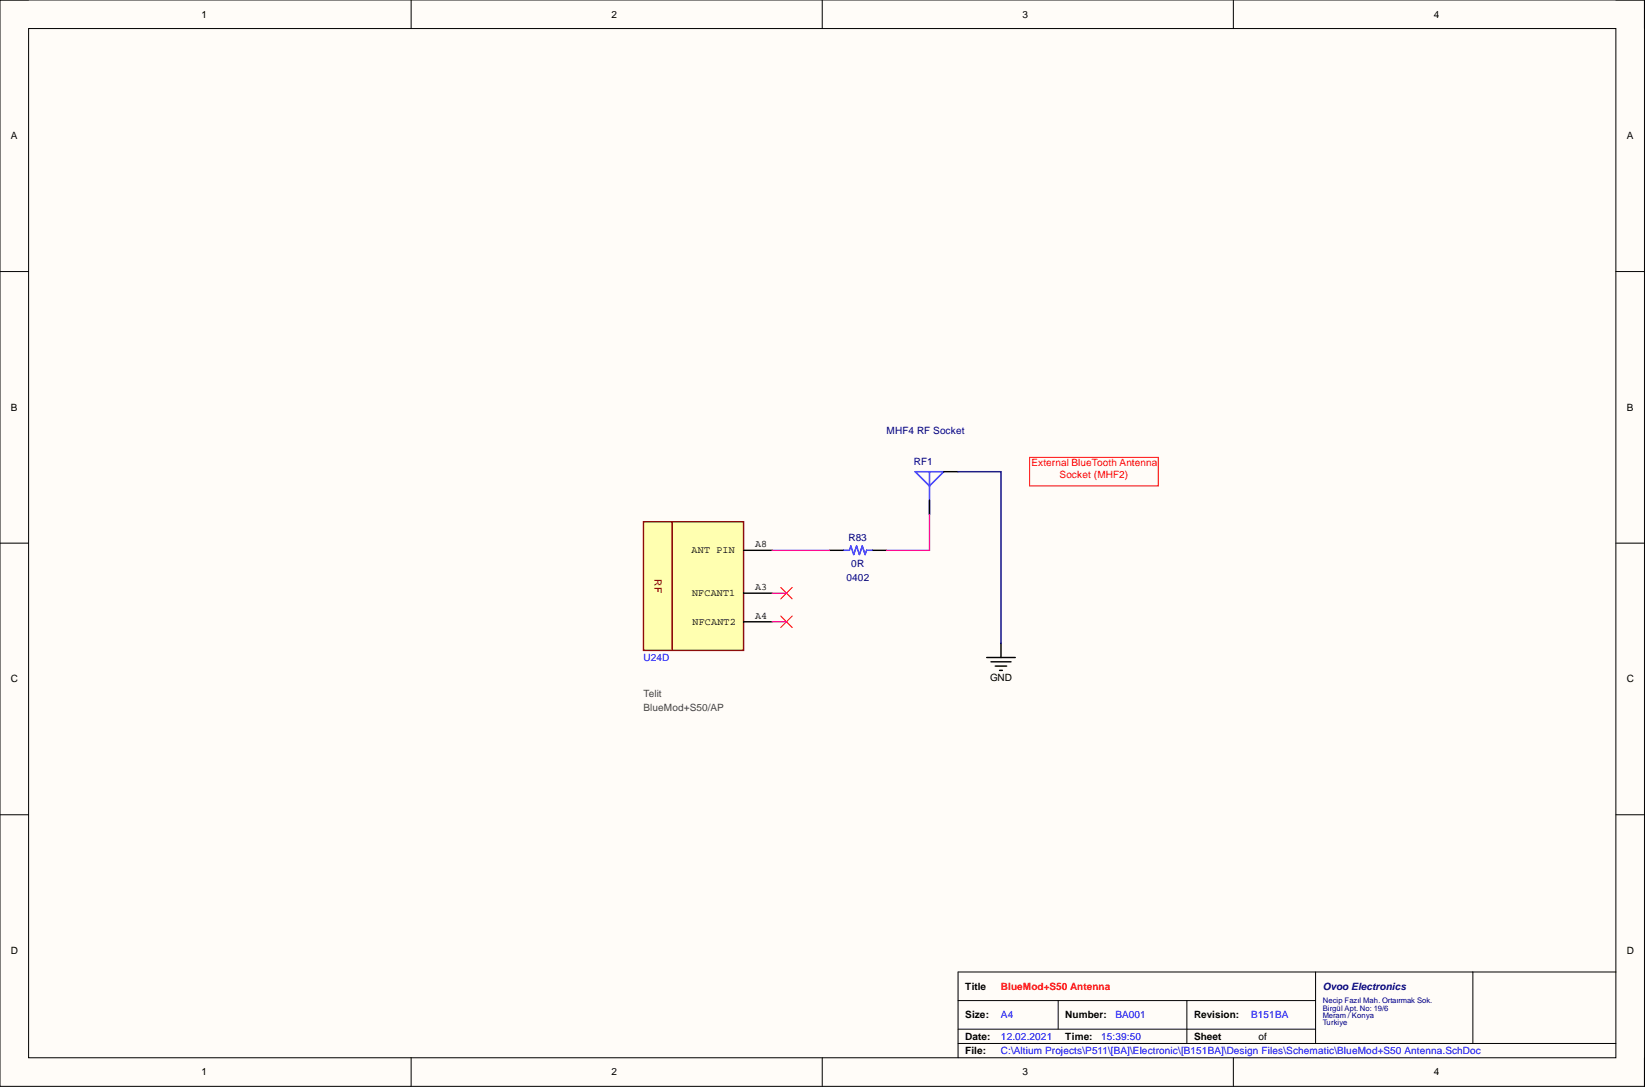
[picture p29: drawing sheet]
<svg xmlns="http://www.w3.org/2000/svg" width="292mm" height="193mm" viewBox="0 0 292 193" stroke-linecap="round" stroke-linejoin="round" font-family="sans-serif">
<defs><g id="words">
<g font-size="1.8">
<text x="35.8" y="3.1">1</text>
<text x="108.6" y="3.1">2</text>
<text x="181.6" y="3.1">3</text>
<text x="254.6" y="3.1">4</text>
<text x="1.9" y="24.7">A</text>
<text x="288.9" y="24.7">A</text>
<text x="1.9" y="72.9">B</text>
<text x="288.9" y="72.9">B</text>
<text x="122.8" y="98.2">ANT PIN</text>
<text x="134.1" y="97.2">A8</text>
<text x="122.9" y="105.8">NFCANT1</text>
<text x="134.1" y="104.8">A3</text>
<text x="123" y="110.9">NFCANT2</text>
<text x="134.1" y="109.9">A4</text>
<text x="1.9" y="121.1">C</text>
<text x="175.8" y="120.9">GND</text>
<text x="288.9" y="121.1">C</text>
<text x="1.9" y="169.3">D</text>
<text x="288.9" y="169.3">D</text>
<text x="171.4" y="175.7">Title</text>
<text x="171.4" y="180.8">Size:</text>
<text x="171.4" y="184.6">Date:</text>
<text x="189.2" y="180.8">Number:</text>
<text x="189.2" y="184.6">Time:</text>
<text x="212" y="180.8">Revision:</text>
<text x="212" y="184.6">Sheet</text>
<text x="223.4" y="184.6">of</text>
<text x="35.8" y="190.9">1</text>
<text x="108.6" y="190.9">2</text>
<text x="171.4" y="187.1">File:</text>
<text x="181.6" y="190.9">3</text>
<text x="254.6" y="190.9">4</text>
</g>
<g font-size="1.8" fill="#000080">
<text x="157.4" y="77">MHF4 RF Socket</text>
<text x="162.3" y="82.6">RF1</text>
<text x="150.7" y="96">R83</text>
<text x="151.2" y="100.6">0R</text>
<text x="150.3" y="103.1">0402</text>
<text x="234.9" y="175.7">Ovoo Electronics</text>
</g>
<g font-size="1.8" fill="#f00">
<text x="183.2" y="82.8">External BlueTooth Antenna</text>
<text x="188.2" y="84.8">Socket (MHF2)</text>
<text x="177.7" y="175.7">BlueMod+S50 Antenna</text>
</g>
<text font-size="1.8" fill="#980000" x="116.2" y="102.9" transform="rotate(90 116.2 102.9)">RF</text>
<g font-size="1.8" fill="#00f">
<text x="114.3" y="117.3">U24D</text>
<text x="177.7" y="184.6">12.02.2021</text>
<text x="177.7" y="180.8">A4</text>
<text x="195.5" y="184.6">15:39:50</text>
<text x="198.1" y="180.8">BA001</text>
<text x="222.2" y="180.8">B151BA</text>
<text x="177.7" y="187.1">C:\Altium Projects\P511\[BA]\Electronic\[B151BA]\Design Files\Schematic\BlueMod+S50 Antenna.SchDoc</text>
</g>
<g font-size="1.8" fill="#434343">
<text x="114.3" y="123.7">Telit</text>
<text x="114.3" y="126.2">BlueMod+S50/AP</text>
</g>
<g font-size="1.4" fill="#000080">
<text x="234.9" y="178.1">Necip Fazıl Mah. Ortaırmak Sok.</text>
<text x="234.9" y="179.4">Birgül Apt. No: 19/6</text>
<text x="234.9" y="180.7">Meram / Konya</text>
<text x="234.9" y="181.9">Turkiye</text>
</g>
</g></defs>
<path d="M0 0h292v192.9h-292z" fill-rule="evenodd" fill="#fffcf8"/>
<path d="M0 0h292v192.9h-292z" fill="none" stroke="#000" stroke-width=".18"/>
<path d="M5.1 5.1h281.8v182.7h-281.8z" fill-rule="evenodd" fill="#fffcf8"/>
<g fill="none" stroke="#000" stroke-width=".18">
<path d="M0 0h5.1M73 0v5.1M146 0v5.1M219 0v5.1M286.9 0h5.1v5.1M5.1 5.1h281.8v182.7h-281.8zM0 48.2h5.1M286.9 48.2h5.1M0 96.4h5.1M286.9 96.4h5.1M0 144.6h5.1M286.9 144.6h5.1"/>
<path d="M170.1 177.6h63.5M187.9 177.6v5.1M210.8 177.6v7.6M233.6 172.6v12.6M261.5 172.6v12.6M286.9 172.6h-116.8v15.2M73 187.8v5.1M146 187.8v5.1M170.1 185.2h116.8M170.1 182.7h63.5M219 187.8v5.1M292 187.8v5.1"/>
</g>
<path d="M147.3 97.7h2.5M154.9 97.7h2.5M165 88.8v2.5M167.6 83.7h2.5M175.2 116.7h5.1M176 117.5h3.5M176.7 118.2h2.1M177.5 119h.5M177.7 114.2v2.5" fill="none" stroke="#000" stroke-width=".25"/>
<path d="M149.8 97.7h1l.3-.8 .5 1.6 .5-1.6 .5 1.6 .5-1.6 .5 1.6 .3-.8h1M162.5 83.7h5.1l-2.6 2.6zM165 83.7v7.6" fill="none" stroke="#00f" stroke-width=".25"/>
<path d="M182.8 81.2h22.9v5.1h-22.9z" fill="none" stroke="#f00" stroke-width=".18"/>
<path d="M114.3 92.6h17.7v22.9h-17.7z" fill-rule="evenodd" fill="#ffffb0"/>
<path d="M114.3 92.6h17.7v22.9h-17.7z" fill="none" stroke="#800000" stroke-width=".25"/>
<path d="M132 97.7h5.1M132 105.3h5.1M132 110.4h5.1" fill="none" stroke="#000" stroke-width=".25"/>
<path d="M119.3 92.6v22.9" fill="none" stroke="#980000" stroke-width=".25"/>
<path d="M138.6 104.3l2.1 2M138.6 109.4l2.1 2M140.7 104.3l-2.1 2M140.7 109.4l-2.1 2" fill="none" stroke="#f00" stroke-width=".18"/>
<path d="M137.1 97.7h10.2M165 91.3v6.4h-7.6M137.1 110.4h2.6M137.1 105.3h2.6" fill="none" stroke="#f0f" stroke-width=".25"/>
<path d="M170.1 83.7h7.6v30.5" fill="none" stroke="#000080" stroke-width=".25"/>
<use href="#words"/>
</svg>
